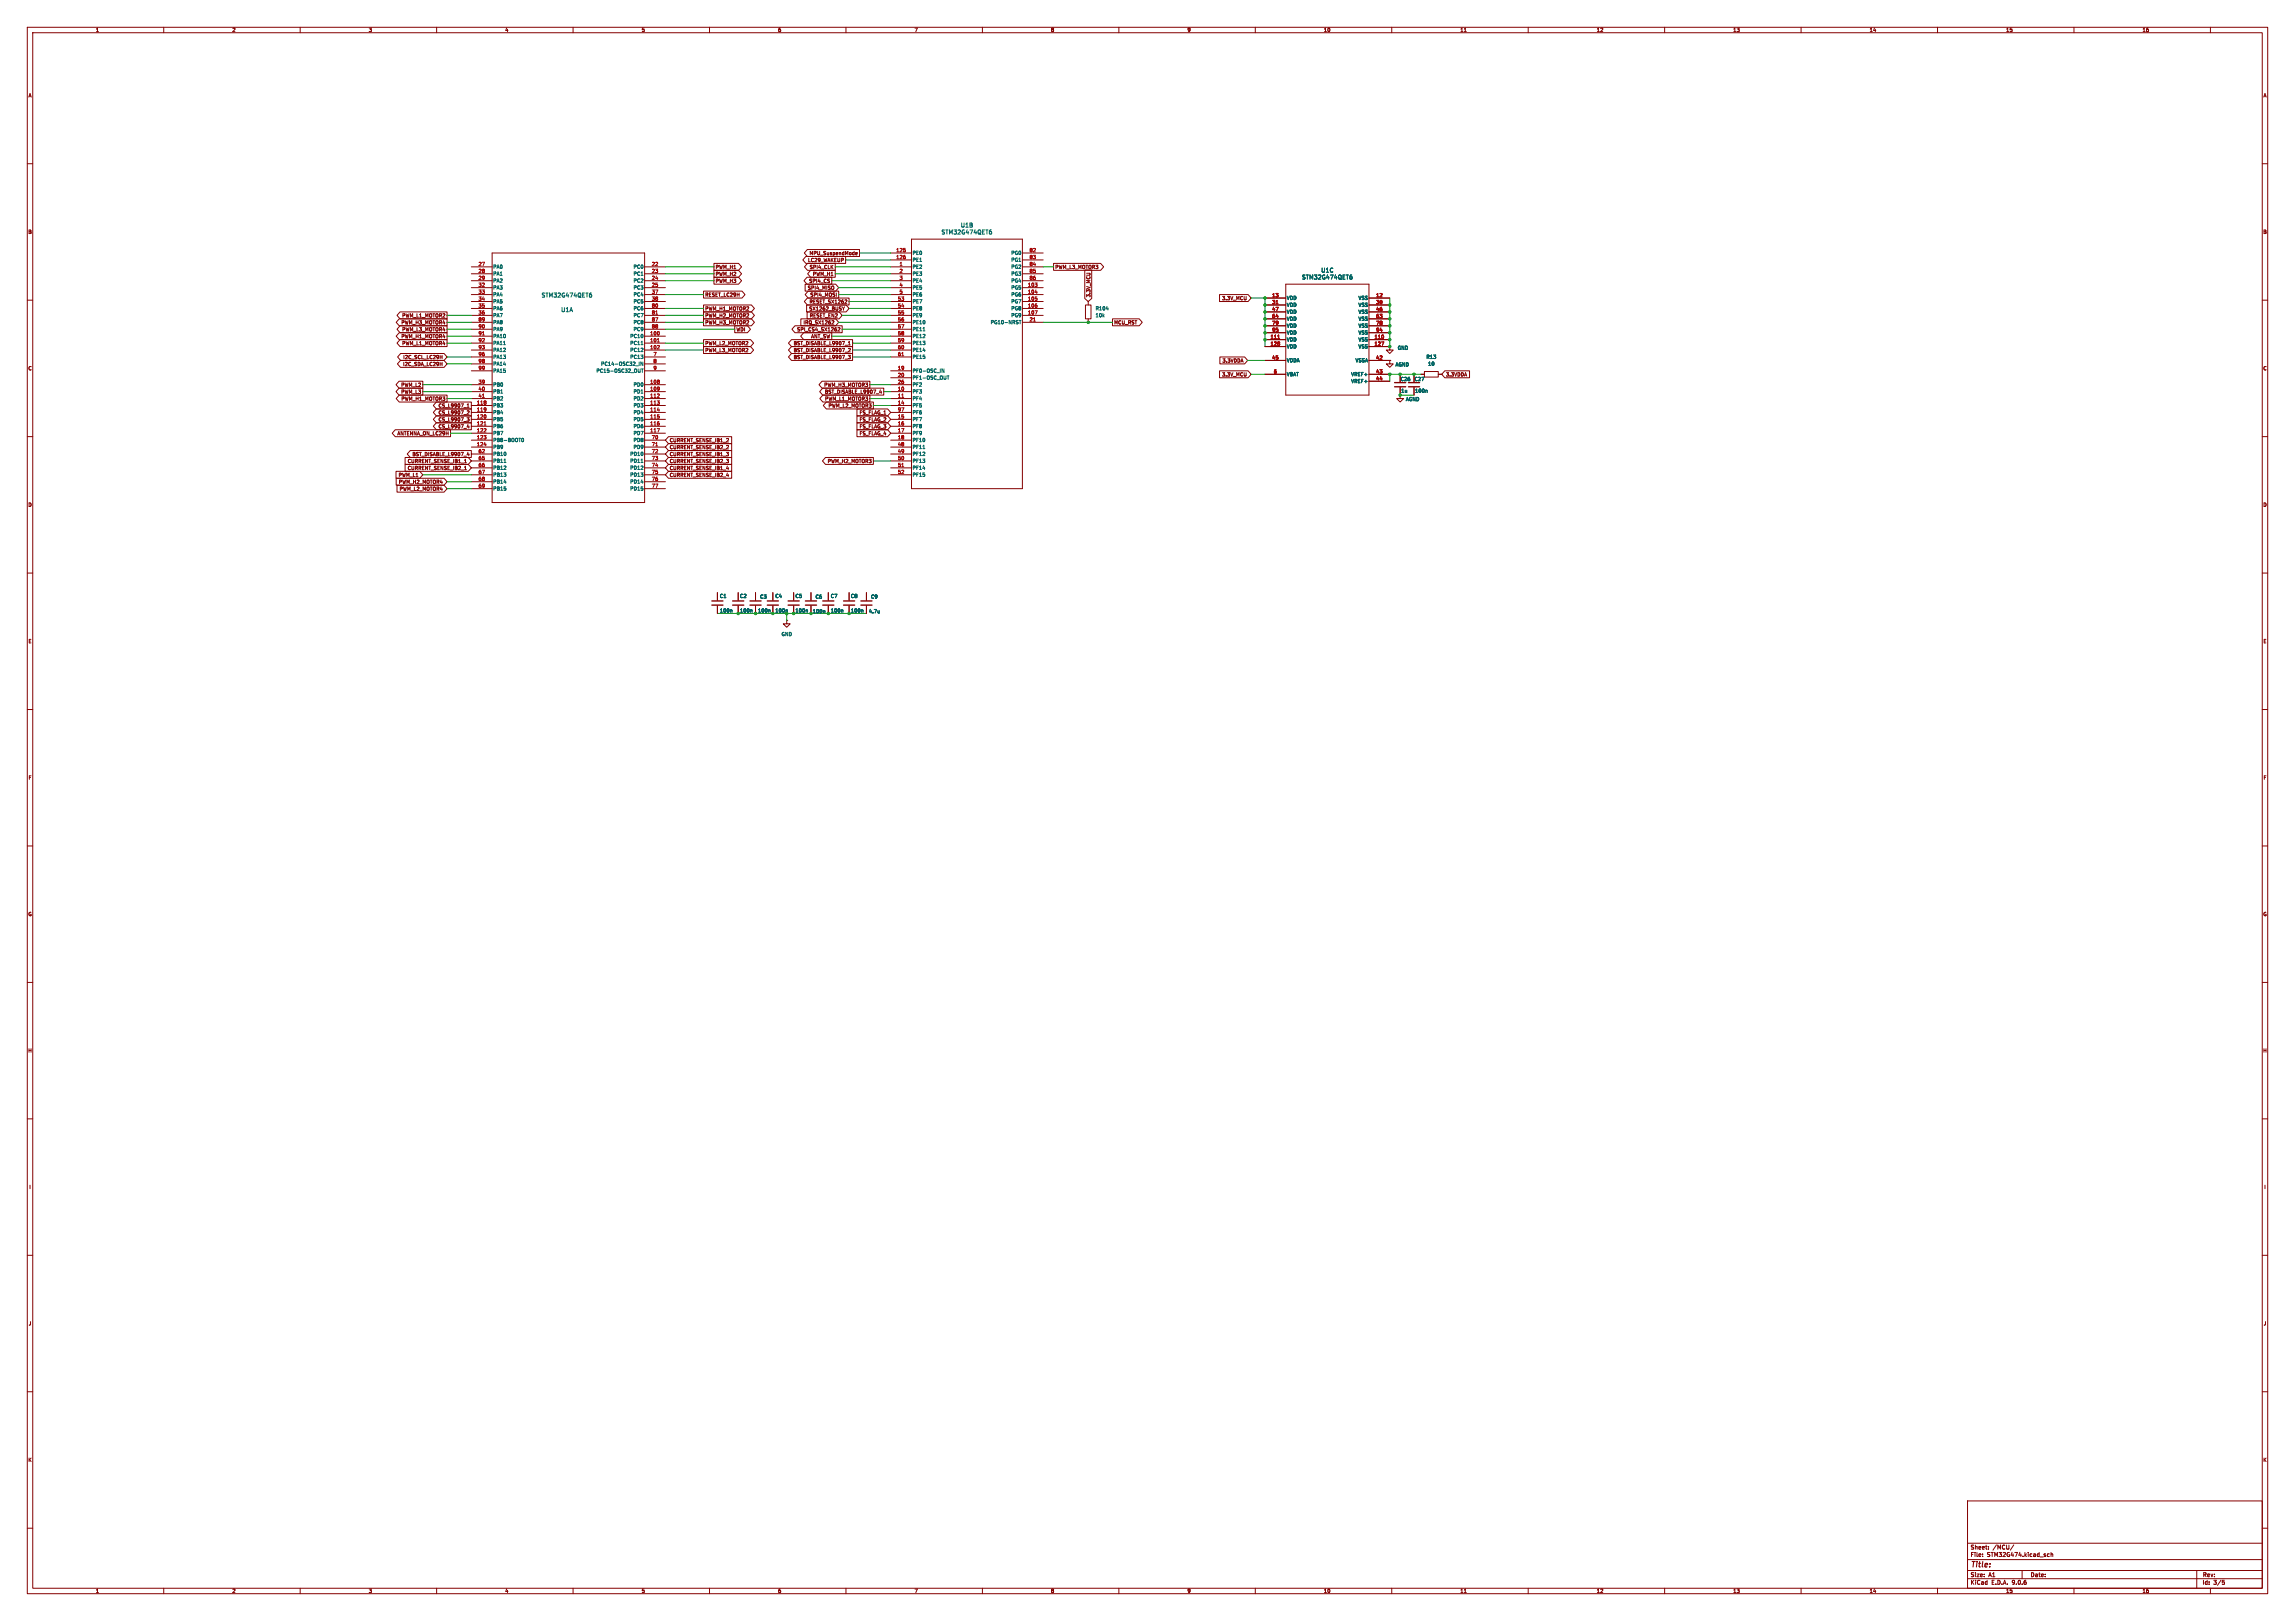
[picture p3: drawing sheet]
<svg xmlns="http://www.w3.org/2000/svg" width="841mm" height="594mm" viewBox="0 0 841 594" stroke-linecap="round" stroke-linejoin="round" font-family="sans-serif">
<defs><g id="words">
<text font-size="2.8" fill="#840000" x="722" y="574.9">Title:</text>
<g font-size="2.1" fill="#006464">
<text x="352" y="83.5">U1B</text>
<text x="344.9" y="86.1">STM32G474QET6</text>
<text x="484" y="100">U1C</text>
<text x="477" y="102.6">STM32G474QET6</text>
<text x="198.3" y="109.2">STM32G474QET6</text>
<text x="205.5" y="114.5">U1A</text>
</g>
<g font-size="2.1" fill="#840000">
<text x="722" y="568">Sheet:</text>
<text x="730.2" y="568">/MCU/</text>
<text x="722" y="570.7">File:</text>
<text x="728.1" y="570.7">STM32G474.kicad_sch</text>
<text x="722" y="580.9">KiCad</text>
<text x="722" y="578.1">Size:</text>
<text x="728.7" y="578.1">A1</text>
<text x="729.7" y="580.9">E.D.A.</text>
<text x="737.3" y="580.9">9.0.6</text>
<text x="744" y="578.1">Date:</text>
<text x="807" y="578.3">Rev:</text>
<text x="807" y="580.9">Id:</text>
<text x="811.1" y="580.9">3/5</text>
</g>
<g font-size="1.8" fill="#840000">
<text x="35" y="11.9">1</text>
<text x="85" y="11.9">2</text>
<text x="135" y="11.9">3</text>
<text x="185" y="11.9">4</text>
<text x="235" y="11.9">5</text>
<text x="285" y="11.9">6</text>
<text x="335" y="11.9">7</text>
<text x="385" y="11.9">8</text>
<text x="435" y="11.9">9</text>
<text x="485" y="11.9">10</text>
<text x="535" y="11.9">11</text>
<text x="585" y="11.9">12</text>
<text x="635" y="11.9">13</text>
<text x="685" y="11.9">14</text>
<text x="735" y="11.9">15</text>
<text x="785" y="11.9">16</text>
<text x="10.3" y="35.9">A</text>
<text x="829.3" y="35.9">A</text>
<text x="10.3" y="85.9">B</text>
<text x="829.2" y="85.9">B</text>
<text x="296.5" y="93.7">MPU_SuspendMode</text>
<text x="262.1" y="98.7">PWM_H1</text>
<text x="262.1" y="101.3">PWM_H2</text>
<text x="296" y="96.2">LC29_WAKEUP</text>
<text x="296.6" y="98.7">SPI4_CLK</text>
<text x="297.7" y="101.3">PWM_H1</text>
<text x="386.6" y="98.7">PWM_L3_MOTOR3</text>
<text x="262.1" y="103.8">PWM_H3</text>
<text x="295.9" y="106.4">SPI4_MISO</text>
<text x="296.4" y="103.8">SPI4_CS</text>
<text x="258.3" y="114">PWM_H1_MOTOR2</text>
<text x="258.3" y="108.9">RESET_LC29H</text>
<text x="296.4" y="114">SX1262_BUSY</text>
<text x="296.5" y="111.4">RESET_SX1262</text>
<text x="296.8" y="108.9">SPI4_MOSI</text>
<text x="399.7" y="109.1" transform="rotate(-90 399.7 109.1)">3.3V_MCU</text>
<text x="447.7" y="110.2">3.3V_MCU</text>
<text x="146.9" y="119.1">PWM_H3_MOTOR4</text>
<text x="147.2" y="116.5">PWM_L1_MOTOR2</text>
<text x="258.3" y="116.5">PWM_H2_MOTOR2</text>
<text x="258.3" y="119.1">PWM_H3_MOTOR2</text>
<text x="294.3" y="119.1">IRQ_SX1262</text>
<text x="296.6" y="116.5">RESET_EN2</text>
<text x="408.1" y="119.1">MCU_RST</text>
<text x="146.9" y="124.1">PWM_H1_MOTOR4</text>
<text x="147.2" y="121.6">PWM_L3_MOTOR4</text>
<text x="269.7" y="121.6">WDI</text>
<text x="292" y="121.6">SPI_CS4_SX1262</text>
<text x="297.5" y="124.1">ANT_SW</text>
<text x="147.2" y="126.7">PWM_L1_MOTOR4</text>
<text x="147.6" y="131.8">I2C_SCL_LC29H</text>
<text x="258.3" y="129.2">PWM_L3_MOTOR2</text>
<text x="258.3" y="126.7">PWM_L2_MOTOR2</text>
<text x="290.7" y="129.2">BST_DISABLE_L9907_2</text>
<text x="290.7" y="126.7">BST_DISABLE_L9907_1</text>
<text x="290.7" y="131.8">BST_DISABLE_L9907_3</text>
<text x="10.3" y="135.9">C</text>
<text x="147.6" y="134.3">I2C_SDA_LC29H</text>
<text x="447.8" y="133">3.3VDDA</text>
<text x="829.2" y="135.9">C</text>
<text x="146.9" y="141.9">PWM_L2</text>
<text x="301.9" y="141.9">PWM_H3_MOTOR3</text>
<text x="447.7" y="138.1">3.3V_MCU</text>
<text x="529.7" y="138.1">3.3VDDA</text>
<text x="146.9" y="144.5">PWM_L3</text>
<text x="146.9" y="147">PWM_H1_MOTOR3</text>
<text x="160.6" y="149.5">CS_L9907_1</text>
<text x="302.1" y="144.5">BST_DISABLE_L9907_4</text>
<text x="302.2" y="147">PWM_L1_MOTOR3</text>
<text x="303.5" y="149.5">PWM_L2_MOTOR3</text>
<text x="160.6" y="152.1">CS_L9907_2</text>
<text x="160.6" y="154.6">CS_L9907_3</text>
<text x="314.8" y="154.6">FS_FLAG_2</text>
<text x="314.8" y="152.1">FS_FLAG_1</text>
<text x="145.5" y="159.7">ANTENNA_ON_LC29H</text>
<text x="160.6" y="157.2">CS_L9907_4</text>
<text x="314.8" y="157.2">FS_FLAG_3</text>
<text x="314.8" y="159.7">FS_FLAG_4</text>
<text x="151" y="167.3">BST_DISABLE_L9907_4</text>
<text x="245.3" y="167.3">CURRENT_SENSE_IB1_3</text>
<text x="245.3" y="162.2">CURRENT_SENSE_IB1_2</text>
<text x="245.3" y="164.8">CURRENT_SENSE_IB2_2</text>
<text x="149.3" y="169.9">CURRENT_SENSE_IB1_1</text>
<text x="149.3" y="172.4">CURRENT_SENSE_IB2_1</text>
<text x="245.3" y="172.4">CURRENT_SENSE_IB1_4</text>
<text x="245.3" y="169.9">CURRENT_SENSE_IB2_3</text>
<text x="303.2" y="169.9">PWM_H2_MOTOR3</text>
<text x="145.9" y="174.9">PWM_L1</text>
<text x="146" y="177.5">PWM_H2_MOTOR4</text>
<text x="245.3" y="174.9">CURRENT_SENSE_IB2_4</text>
<text x="10.3" y="185.9">D</text>
<text x="146.3" y="180">PWM_L2_MOTOR4</text>
<text x="829.2" y="185.9">D</text>
<text x="10.3" y="235.9">E</text>
<text x="829.3" y="235.9">E</text>
<text x="10.3" y="285.9">F</text>
<text x="829.3" y="285.9">F</text>
<text x="10.3" y="335.9">G</text>
<text x="829.2" y="335.9">G</text>
<text x="10.2" y="385.9">H</text>
<text x="829.2" y="385.9">H</text>
<text x="10.6" y="435.9">I</text>
<text x="829.6" y="435.9">I</text>
<text x="10.4" y="485.9">J</text>
<text x="829.4" y="485.9">J</text>
<text x="10.3" y="535.9">K</text>
<text x="829.2" y="535.9">K</text>
<text x="35" y="583.9">1</text>
<text x="85" y="583.9">2</text>
<text x="135" y="583.9">3</text>
<text x="185" y="583.9">4</text>
<text x="235" y="583.9">5</text>
<text x="285" y="583.9">6</text>
<text x="335" y="583.9">7</text>
<text x="385" y="583.9">8</text>
<text x="435" y="583.9">9</text>
<text x="485" y="583.9">10</text>
<text x="535" y="583.9">11</text>
<text x="585" y="583.9">12</text>
<text x="635" y="583.9">13</text>
<text x="685" y="583.9">14</text>
<text x="735" y="583.9">15</text>
<text x="785" y="583.9">16</text>
</g>
<g font-size="1.8" fill="#a90000">
<text x="328.3" y="92.5">125</text>
<text x="328.3" y="95">126</text>
<text x="377.1" y="92.5">82</text>
<text x="377.1" y="95">83</text>
<text x="175.2" y="97.5">27</text>
<text x="175.2" y="100.1">28</text>
<text x="238.7" y="97.5">22</text>
<text x="238.7" y="100.1">23</text>
<text x="329.5" y="97.5">1</text>
<text x="329.5" y="100.1">2</text>
<text x="377.1" y="97.5">84</text>
<text x="377.1" y="100.1">85</text>
<text x="175.2" y="102.6">29</text>
<text x="175.2" y="105.2">32</text>
<text x="175.2" y="107.7">33</text>
<text x="238.7" y="102.6">24</text>
<text x="238.7" y="105.2">25</text>
<text x="238.7" y="107.7">37</text>
<text x="329.5" y="102.6">3</text>
<text x="329.5" y="105.2">4</text>
<text x="329.5" y="107.7">5</text>
<text x="376.5" y="105.2">103</text>
<text x="376.5" y="107.7">104</text>
<text x="377.1" y="102.6">86</text>
<text x="175.2" y="110.2">34</text>
<text x="175.2" y="112.8">35</text>
<text x="238.7" y="110.2">38</text>
<text x="238.7" y="112.8">80</text>
<text x="328.9" y="110.2">53</text>
<text x="328.9" y="112.8">54</text>
<text x="376.5" y="110.2">105</text>
<text x="376.5" y="112.8">106</text>
<text x="466" y="109">13</text>
<text x="466" y="111.5">31</text>
<text x="504.1" y="109">12</text>
<text x="504.1" y="111.5">30</text>
<text x="175.2" y="115.3">36</text>
<text x="175.2" y="117.9">89</text>
<text x="238.7" y="115.3">81</text>
<text x="238.7" y="117.9">87</text>
<text x="328.9" y="115.3">55</text>
<text x="328.9" y="117.9">56</text>
<text x="376.5" y="115.3">107</text>
<text x="377.1" y="117.9">21</text>
<text x="466" y="114">47</text>
<text x="466" y="116.6">64</text>
<text x="466" y="119.1">79</text>
<text x="504.1" y="114">46</text>
<text x="504.1" y="116.6">63</text>
<text x="504.1" y="119.1">78</text>
<text x="175.2" y="120.4">90</text>
<text x="175.2" y="122.9">91</text>
<text x="175.2" y="125.5">92</text>
<text x="238.1" y="122.9">100</text>
<text x="238.1" y="125.5">101</text>
<text x="238.7" y="120.4">88</text>
<text x="328.9" y="120.4">57</text>
<text x="328.9" y="122.9">58</text>
<text x="328.9" y="125.5">59</text>
<text x="465.4" y="124.2">111</text>
<text x="466" y="121.7">95</text>
<text x="503.5" y="124.2">110</text>
<text x="504.1" y="121.7">94</text>
<text x="175.2" y="128">93</text>
<text x="175.2" y="130.6">96</text>
<text x="238.1" y="128">102</text>
<text x="239.3" y="130.6">7</text>
<text x="328.9" y="128">60</text>
<text x="328.9" y="130.6">61</text>
<text x="465.4" y="126.7">128</text>
<text x="466" y="131.8">45</text>
<text x="503.5" y="126.7">127</text>
<text x="504.1" y="131.8">42</text>
<text x="175.2" y="133.1">98</text>
<text x="175.2" y="135.6">99</text>
<text x="239.3" y="133.1">8</text>
<text x="239.3" y="135.6">9</text>
<text x="328.9" y="135.6">19</text>
<text x="466.7" y="136.9">6</text>
<text x="504.1" y="136.9">43</text>
<text x="175.2" y="140.7">39</text>
<text x="175.2" y="143.3">40</text>
<text x="238.1" y="140.7">108</text>
<text x="238.1" y="143.3">109</text>
<text x="328.9" y="138.2">20</text>
<text x="328.9" y="140.7">26</text>
<text x="328.9" y="143.3">10</text>
<text x="504.1" y="139.4">44</text>
<text x="174.6" y="148.3">118</text>
<text x="175.2" y="145.8">41</text>
<text x="238.1" y="145.8">112</text>
<text x="238.1" y="148.3">113</text>
<text x="328.9" y="145.8">11</text>
<text x="328.9" y="148.3">14</text>
<text x="174.6" y="150.9">119</text>
<text x="174.6" y="153.4">120</text>
<text x="174.6" y="156">121</text>
<text x="238.1" y="150.9">114</text>
<text x="238.1" y="153.4">115</text>
<text x="238.1" y="156">116</text>
<text x="328.9" y="150.9">97</text>
<text x="328.9" y="153.4">15</text>
<text x="328.9" y="156">16</text>
<text x="174.6" y="158.5">122</text>
<text x="174.6" y="161">123</text>
<text x="238.1" y="158.5">117</text>
<text x="238.7" y="161">70</text>
<text x="328.9" y="158.5">17</text>
<text x="328.9" y="161">18</text>
<text x="174.6" y="163.6">124</text>
<text x="175.2" y="166.1">62</text>
<text x="238.7" y="163.6">71</text>
<text x="238.7" y="166.1">72</text>
<text x="328.9" y="163.6">48</text>
<text x="328.9" y="166.1">49</text>
<text x="175.2" y="168.7">65</text>
<text x="175.2" y="171.2">66</text>
<text x="175.2" y="173.7">67</text>
<text x="238.7" y="168.7">73</text>
<text x="238.7" y="171.2">74</text>
<text x="238.7" y="173.7">75</text>
<text x="328.9" y="168.7">50</text>
<text x="328.9" y="171.2">51</text>
<text x="328.9" y="173.7">52</text>
<text x="175.2" y="176.3">68</text>
<text x="175.2" y="178.8">69</text>
<text x="238.7" y="176.3">76</text>
<text x="238.7" y="178.8">77</text>
</g>
<g font-size="1.8" fill="#006464">
<text x="334.3" y="93.6">PE0</text>
<text x="370.4" y="93.6">PG0</text>
<text x="180.6" y="98.7">PA0</text>
<text x="180.6" y="101.2">PA1</text>
<text x="232" y="98.7">PC0</text>
<text x="232" y="101.2">PC1</text>
<text x="334.3" y="96.1">PE1</text>
<text x="334.3" y="98.7">PE2</text>
<text x="334.3" y="101.2">PE3</text>
<text x="370.4" y="96.1">PG1</text>
<text x="370.4" y="98.7">PG2</text>
<text x="370.4" y="101.2">PG3</text>
<text x="180.6" y="103.7">PA2</text>
<text x="180.6" y="106.3">PA3</text>
<text x="232" y="103.7">PC2</text>
<text x="232" y="106.3">PC3</text>
<text x="334.3" y="103.7">PE4</text>
<text x="334.3" y="106.3">PE5</text>
<text x="370.4" y="103.7">PG4</text>
<text x="370.4" y="106.3">PG5</text>
<text x="180.6" y="108.8">PA4</text>
<text x="180.6" y="111.4">PA5</text>
<text x="180.6" y="113.9">PA6</text>
<text x="232" y="108.8">PC4</text>
<text x="232" y="111.4">PC5</text>
<text x="232" y="113.9">PC6</text>
<text x="334.3" y="108.8">PE6</text>
<text x="334.3" y="111.4">PE7</text>
<text x="334.3" y="113.9">PE8</text>
<text x="370.4" y="108.8">PG6</text>
<text x="370.4" y="111.4">PG7</text>
<text x="370.4" y="113.9">PG8</text>
<text x="401.3" y="113.9">R104</text>
<text x="471.4" y="110.1">VDD</text>
<text x="471.4" y="112.6">VDD</text>
<text x="497.7" y="110.1">VSS</text>
<text x="497.7" y="112.6">VSS</text>
<text x="180.6" y="116.4">PA7</text>
<text x="180.6" y="119">PA8</text>
<text x="232" y="116.4">PC7</text>
<text x="232" y="119">PC8</text>
<text x="334.3" y="116.4">PE9</text>
<text x="334.3" y="119">PE10</text>
<text x="362.9" y="119">PG10-NRST</text>
<text x="370.4" y="116.4">PG9</text>
<text x="401.3" y="116.4">10k</text>
<text x="471.4" y="115.2">VDD</text>
<text x="471.4" y="117.7">VDD</text>
<text x="497.7" y="115.2">VSS</text>
<text x="497.7" y="117.7">VSS</text>
<text x="180.6" y="121.5">PA9</text>
<text x="180.6" y="124.1">PA10</text>
<text x="230.8" y="124.1">PC10</text>
<text x="232" y="121.5">PC9</text>
<text x="334.3" y="121.5">PE11</text>
<text x="334.3" y="124.1">PE12</text>
<text x="471.4" y="120.2">VDD</text>
<text x="471.4" y="122.8">VDD</text>
<text x="471.4" y="125.3">VDD</text>
<text x="497.7" y="120.2">VSS</text>
<text x="497.7" y="122.8">VSS</text>
<text x="497.7" y="125.3">VSS</text>
<text x="180.6" y="126.6">PA11</text>
<text x="180.6" y="129.1">PA12</text>
<text x="180.6" y="131.7">PA13</text>
<text x="230.8" y="126.6">PC11</text>
<text x="230.8" y="129.1">PC12</text>
<text x="230.8" y="131.7">PC13</text>
<text x="334.3" y="126.6">PE13</text>
<text x="334.3" y="129.1">PE14</text>
<text x="334.3" y="131.7">PE15</text>
<text x="471.4" y="127.9">VDD</text>
<text x="497.7" y="127.9">VSS</text>
<text x="512.1" y="128.4">GND</text>
<text x="522.6" y="131.7">R13</text>
<text x="180.6" y="134.2">PA14</text>
<text x="180.6" y="136.8">PA15</text>
<text x="218.4" y="136.8">PC15-OSC32_OUT</text>
<text x="220.1" y="134.2">PC14-OSC32_IN</text>
<text x="334.3" y="136.8">PF0-OSC_IN</text>
<text x="471.4" y="132.9">VDDA</text>
<text x="496.6" y="132.9">VSSA</text>
<text x="511.3" y="134.5">AGND</text>
<text x="523.2" y="134.2">10</text>
<text x="180.6" y="141.8">PB0</text>
<text x="232" y="141.8">PD0</text>
<text x="334.3" y="139.3">PF1-OSC_OUT</text>
<text x="334.3" y="141.8">PF2</text>
<text x="471.4" y="138">VBAT</text>
<text x="495" y="138">VREF+</text>
<text x="495" y="140.6">VREF+</text>
<text x="513.1" y="139.8">C26</text>
<text x="518.2" y="139.8">C27</text>
<text x="180.6" y="144.4">PB1</text>
<text x="180.6" y="146.9">PB2</text>
<text x="180.6" y="149.5">PB3</text>
<text x="232" y="144.4">PD1</text>
<text x="232" y="146.9">PD2</text>
<text x="232" y="149.5">PD3</text>
<text x="334.3" y="144.4">PF3</text>
<text x="334.3" y="146.9">PF4</text>
<text x="334.3" y="149.5">PF5</text>
<text x="513.3" y="144.1">1u</text>
<text x="515.1" y="147.2">AGND</text>
<text x="518.4" y="144.1">100n</text>
<text x="180.6" y="152">PB4</text>
<text x="180.6" y="154.5">PB5</text>
<text x="232" y="152">PD4</text>
<text x="232" y="154.5">PD5</text>
<text x="334.3" y="152">PF6</text>
<text x="334.3" y="154.5">PF7</text>
<text x="180.6" y="157.1">PB6</text>
<text x="180.6" y="159.6">PB7</text>
<text x="232" y="157.1">PD6</text>
<text x="232" y="159.6">PD7</text>
<text x="334.3" y="157.1">PF8</text>
<text x="334.3" y="159.6">PF9</text>
<text x="180.6" y="162.2">PB8-BOOT0</text>
<text x="180.6" y="164.7">PB9</text>
<text x="180.6" y="167.2">PB10</text>
<text x="230.8" y="167.2">PD10</text>
<text x="232" y="162.2">PD8</text>
<text x="232" y="164.7">PD9</text>
<text x="334.3" y="162.2">PF10</text>
<text x="334.3" y="164.7">PF11</text>
<text x="334.3" y="167.2">PF12</text>
<text x="180.6" y="169.8">PB11</text>
<text x="180.6" y="172.3">PB12</text>
<text x="230.8" y="169.8">PD11</text>
<text x="230.8" y="172.3">PD12</text>
<text x="334.3" y="169.8">PF13</text>
<text x="334.3" y="172.3">PF14</text>
<text x="180.6" y="174.9">PB13</text>
<text x="180.6" y="177.4">PB14</text>
<text x="180.6" y="179.9">PB15</text>
<text x="230.8" y="174.9">PD13</text>
<text x="230.8" y="177.4">PD14</text>
<text x="230.8" y="179.9">PD15</text>
<text x="334.3" y="174.9">PF15</text>
<text x="263.7" y="219.3">C1</text>
<text x="271" y="219.3">C2</text>
<text x="278.4" y="219.6">C3</text>
<text x="284" y="219.3">C4</text>
<text x="291.3" y="219.3">C5</text>
<text x="298.7" y="219.6">C6</text>
<text x="304.3" y="219.3">C7</text>
<text x="311.7" y="219.3">C8</text>
<text x="319" y="219.6">C9</text>
<text x="263.7" y="224.6">100n</text>
<text x="271" y="224.6">100n</text>
<text x="277.6" y="224.6">100n</text>
<text x="284" y="224.6">100n</text>
<text x="291.3" y="224.6">100n</text>
<text x="297.7" y="224.9">100n</text>
<text x="304.3" y="224.6">100n</text>
<text x="311.7" y="224.6">100n</text>
<text x="318.3" y="224.9">4.7u</text>
<text x="286.3" y="233.3">GND</text>
</g>
</g></defs>
<g fill="none" stroke="#840000" stroke-width=".37">
<path d="M10 10h821v574h-821zM12 12h817v570h-817zM60 10v2M110 10v2M160 10v2M210 10v2M260 10v2M310 10v2M360 10v2M410 10v2M460 10v2M510 10v2"/>
<path d="M536.6 11.6h.7M560 10v2M610 10v2M660 10v2M710 10v2M760 10v2M810 10v2M10 60h2M829 60h2M172.7 97.8h7.6M180.3 92.7h55.9v91.4h-55.9zM236.2 97.8h7.6"/>
<path d="M261.6 96.5h9l1.1 1.3-1.1 1.3h-9zM261.6 99.1h9l1.1 1.2-1.1 1.3h-9zM295.3 94h14.6v2.5h-14.6l-1.1-1.3zM295.8 91.4h19.2v2.6h-19.2l-1.1-1.3zM295.9 96.5h10.2v2.6h-10.2l-1.1-1.3zM297.1 99.1h9v2.5h-9l-1.2-1.3zM313.5 93l.6-.2v-.2l-.6 .1 .1 .6h.5M326.4 92.7h7.6M326.4 97.8h7.6M326.4 95.2h7.6M334 87.6h40.6v91.5h-40.6zM374.6 92.7h7.7"/>
<path d="M374.6 97.8h7.7M374.6 95.2h7.7M386.1 96.5h17.2l1.1 1.3-1.1 1.3h-17.2zM397.5 98.9h2.6v10.5l-1.3 1.1-1.3-1.1zM10 110h2M146.3 116.8h17.5v2.6h-17.5l-1.1-1.3zM146.6 119.4h17.2v2.5h-17.2l-1.1-1.3zM146.6 114.3h17.2v2.5h-17.2l-1.1-1.2zM172.7 100.3h7.6M172.7 102.9h7.6M172.7 105.4h7.6M172.7 107.9h7.6"/>
<path d="M172.7 110.5h7.6M172.7 113h7.6M172.7 115.6h7.6M172.7 118.1h7.6M236.2 100.3h7.6M236.2 102.9h7.6M236.2 105.4h7.6M236.2 107.9h7.6M236.2 110.5h7.6M236.2 113h7.6M236.2 115.6h7.6M236.2 118.1h7.6"/>
<path d="M257.8 114.3h17.6l1.1 1.3-1.1 1.2h-17.6zM257.8 116.8h17.6l1.1 1.3-1.1 1.3h-17.6zM257.8 111.8h17.6l1.1 1.2-1.1 1.3h-17.6zM257.8 106.7h14.1l1.1 1.2-1.1 1.3h-14.1zM261.6 101.6h9l1.1 1.3-1.1 1.2h-9zM269.2 119.4h4.7l1.1 1.2-1.1 1.3h-4.7zM291.3 119.4h17.3v2.5h-17.3l-1.1-1.3zM293.5 116.8h12.7l1.1 1.3-1.1 1.3h-12.7zM295 104.1h11.2l1.1 1.3-1.1 1.3h-11.2zM295.6 111.8h14.4l1.1 1.2-1.1 1.3h-14.4zM295.7 101.6h9.1v2.5h-9.1l-1.1-1.2zM295.8 114.3h11.7l1.1 1.3-1.1 1.2h-11.7z"/>
<path d="M295.8 109.2h15.3v2.6h-15.3l-1.1-1.3zM296.1 106.7h11.2v2.5h-11.2l-1.1-1.3zM305 117.5l.4 .1 .2 .3-.8 .9h.8M309.5 112.4l-.4 .7M310.1 109.9l.2 .5-.8 .8h.8M326.4 100.3h7.6M326.4 102.9h7.6M326.4 105.4h7.6M326.4 107.9h7.6M326.4 110.5h7.6M326.4 113h7.6M326.4 115.6h7.6"/>
<path d="M326.4 118.1h7.6M374.6 100.3h7.7M374.6 102.9h7.7M374.6 105.4h7.7M374.6 107.9h7.7M374.6 110.5h7.7M374.6 113h7.7M374.6 115.6h7.7M374.6 118.1h7.7M397.8 111.8h2v5h-2zM398.8 110.5v1.3M398.8 116.8v1.3"/>
<path d="M407.7 116.8h9.8l1.1 1.3-1.1 1.3h-9.8zM446.9 107.9h10.5l1.1 1.3-1.1 1.3h-10.5zM463.5 109.2h7.7M463.5 111.8h7.7M463.5 114.3h7.7M463.5 116.8h7.7M463.5 119.4h7.7M471.2 104.1h30.4v40.7h-30.4zM501.6 109.2h7.7M501.6 111.8h7.7M501.6 114.3h7.7M501.6 116.8h7.7"/>
<path d="M501.6 119.4h7.7M829 110h2M146.2 139.7h8.7v2.5h-8.7l-1.1-1.2zM146.3 121.9h17.5v2.6h-17.5l-1.1-1.3zM146.6 124.5h17.2v2.5h-17.2l-1.1-1.3zM146.7 132.1h16l1.1 1.2-1.1 1.3h-16l-1.1-1.3zM146.8 129.5h15.9l1.1 1.3-1.1 1.3h-15.9l-1.1-1.3zM161.3 130.8h.7M161.3 133.4h.7M162 130.2v1.3M162 132.7v1.3M172.7 120.6h7.6"/>
<path d="M172.7 123.2h7.6M172.7 125.7h7.6M172.7 128.3h7.6M172.7 130.8h7.6M172.7 133.3h7.6M172.7 135.9h7.6M236.2 120.6h7.6M236.2 123.2h7.6M236.2 125.7h7.6M236.2 128.3h7.6M236.2 130.8h7.6M236.2 133.3h7.6"/>
<path d="M236.2 135.9h7.6M257.8 127h17.2l1.2 1.3-1.2 1.2h-17.2zM257.8 124.5h17.2l1.2 1.2-1.2 1.3h-17.2zM290 127h22.4v2.5h-22.4l-1.1-1.2zM290 124.5h22.4v2.5h-22.4l-1.1-1.3zM290 129.5h22.4v2.6h-22.4l-1.1-1.3zM294.5 121.9h10.3v2.6h-10.3l-1.1-1.3zM301.2 139.7h17.6v2.5h-17.6l-1.1-1.2zM307.1 120.2l.4-.2 .3 .4-.8 .9h.8M310.8 130.2h.8l-.4 .5 .3 .1 .1 .4-.6 .3M310.9 126.4h.7M310.9 125.5l.3-.4v1.3"/>
<path d="M310.9 127.7h.5l.2 .3-.8 .9h.8M326.4 120.6h7.6M326.4 123.2h7.6M326.4 125.7h7.6M326.4 128.3h7.6M326.4 130.8h7.6M326.4 135.9h7.6M326.4 138.4h7.6M446.9 135.9h10.5l1.1 1.3-1.1 1.2h-10.5zM447 130.8h9.1l1.1 1.3-1.1 1.2h-9.1zM463.5 121.9h7.7M463.5 124.5h7.7"/>
<path d="M463.5 127h7.7M463.5 132.1h7.7M463.5 137.2h7.7M501.6 121.9h7.7M501.6 124.5h7.7M501.6 127h7.7M501.6 132.1h7.7M501.6 137.2h7.7M501.6 139.7h7.7M509.3 132.1v1.2h1.2l-1.2 1.3-1.3-1.3h1.3M509.3 132.1h.1M509.3 127v1.3h1.2l-1.2 1.2-1.3-1.2h1.3"/>
<path d="M509.3 127h.1M513.1 137.2v2.8M518.2 137.2v2.8M520.7 137.2h1.3M522 136.1h5v2.1h-5zM527 137.2h1.3M529.4 135.9h9.1v2.5h-9.1l-1.1-1.2zM10 160h2M144.8 157.5h20.3v2.5h-20.3l-1.1-1.3zM146.2 142.2h8.7v2.6h-8.7l-1.1-1.3zM146.3 144.8h17.5v2.5h-17.5l-1.1-1.3zM159.9 149.9h12.8v2.5h-12.8l-1.1-1.3z"/>
<path d="M159.9 152.4h12.8v2.5h-12.8l-1.1-1.2zM159.9 147.3h12.8v2.6h-12.8l-1.1-1.3zM159.9 154.9h12.8v2.6h-12.8l-1.1-1.3zM171.1 153.1h.8l-.4 .5 .3 .1 .1 .4-.6 .2M171.2 149.3h.7M171.2 148.4l.3-.4v1.3M171.4 150.5l.4 .1 .1 .3-.8 .9h.8M171.5 155.5l-.3 1h.8M171.8 156v.9M172.7 141h7.6M172.7 143.5h7.6M172.7 146h7.6"/>
<path d="M172.7 148.6h7.6M172.7 151.1h7.6M172.7 153.7h7.6M172.7 156.2h7.6M172.7 158.7h7.6M236.2 141h7.6M236.2 143.5h7.6M236.2 146h7.6M236.2 148.6h7.6M236.2 151.1h7.6M236.2 153.7h7.6M236.2 156.2h7.6"/>
<path d="M236.2 158.7h7.6M301.5 142.2h22.3v2.6h-22.3l-1.1-1.3zM301.5 144.8h17.3v2.5h-17.3l-1.1-1.3zM302.8 147.3h17.2v2.6h-17.2l-1.1-1.3zM314 154.9h11.3l1.1 1.3-1.1 1.3h-11.3zM314 152.4h11.3l1.1 1.3-1.1 1.2h-11.3zM314 157.5h11.3l1.1 1.2-1.1 1.3h-11.3zM314 149.9h11.3l1.1 1.2-1.1 1.3h-11.3zM322.6 142.8l-.3 1h.8M322.9 143.3v.9M326.4 141h7.6M326.4 143.5h7.6"/>
<path d="M326.4 146h7.6M326.4 148.6h7.6M326.4 151.1h7.6M326.4 153.7h7.6M326.4 156.2h7.6M326.4 158.7h7.6M513.1 144.8v1.2h1.2l-1.2 1.3-1.3-1.3h1.3M513.1 144.8h.1M513.1 142v2.8M518.2 142v2.8M829 160h2M145.1 172.7h8.7l1.1 1.3-1.1 1.3h-8.7z"/>
<path d="M145.2 175.3h17.5l1.1 1.2-1.1 1.3h-17.5zM145.5 177.8h17.2l1.1 1.3-1.1 1.2h-17.2zM148.4 167.6h23.2l1.1 1.3-1.1 1.3h-23.2zM148.4 170.2h23.2l1.1 1.2-1.1 1.3h-23.2zM150.3 165.1h22.4v2.5h-22.4l-1.1-1.2zM170.2 169.6h.7M170.2 172.1h.7M171.5 165.7l-.3 .9h.8M171.8 166.2v.8M172.7 161.3h7.6M172.7 163.8h7.6M172.7 166.4h7.6"/>
<path d="M172.7 168.9h7.6M172.7 171.4h7.6M172.7 174h7.6M172.7 176.5h7.6M172.7 179.1h7.6M236.2 161.3h7.6M236.2 163.8h7.6M236.2 166.4h7.6M236.2 168.9h7.6M236.2 171.4h7.6M236.2 174h7.6M236.2 176.5h7.6"/>
<path d="M236.2 179.1h7.6M245 165.1h23.1v2.5h-23.1l-1.2-1.2zM245 160h23.1v2.6h-23.1l-1.2-1.3zM245 172.7h23.1v2.6h-23.1l-1.2-1.3zM245 170.2h23.1v2.5h-23.1l-1.2-1.3zM245 162.6h23.1v2.5h-23.1l-1.2-1.3zM245 167.6h23.1v2.6h-23.1l-1.2-1.3zM302.5 167.6h17.5v2.6h-17.5l-1.1-1.3zM326.4 161.3h7.6M326.4 163.8h7.6M326.4 166.4h7.6M326.4 168.9h7.6"/>
<path d="M326.4 171.4h7.6M326.4 174h7.6M10 210h2M262.9 217.2v2.8M270.5 217.2v2.8M276.9 217.2v2.8M283.2 217.2v2.8M290.8 217.2v2.8M297.2 217.2v2.8M303.5 217.2v2.8M311.1 217.2v2.8M317.5 217.2v2.8"/>
<path d="M829 210h2M262.9 222v2.8M270.5 222v2.8M276.9 222v2.8M283.2 222v2.8M288.3 227.3v1.3h1.3l-1.3 1.3-1.3-1.3h1.3M288.3 227.3h.1M290.8 222v2.8M297.2 222v2.8M303.5 222v2.8M311.1 222v2.8M317.5 222v2.8"/>
<path d="M10 260h2M829 260h2M10 310h2M829 310h2M10 360h2M829 360h2M10 410h2M829 410h2M10 460h2M829 460h2M10 510h2M829 510h2"/>
<path d="M10 560h2M721 550h108v32h-108zM829 560h2M721 578.5h108M721 575.5h108M721 571.5h108M721 565.5h108M726.5 570.2h.1M726.5 570.2v.1M726.5 569.5v.1M728.7 567.5v.2M728.7 566.8v.1"/>
<path d="M738 566.1l-1.3 1.9M741 575.5v3M750.4 570.3h.6M750.4 569.5h.6M751.6 569.5h.6v.9M751.6 568.9v1.5M805 575.5v6.5M814.4 579.1h.7M814.5 579.7l.7 .2-.2 .6-.5 .1M60 582v2M110 582v2M160 582v2"/>
<path d="M210 582v2M260 582v2M310 582v2M360 582v2M410 582v2M460 582v2M510 582v2M536.6 583.6h.7M560 582v2M610 582v2M660 582v2M710 582v2"/>
<path d="M760 582v2M810 582v2"/>
</g>
<g fill="none" stroke="#840000" stroke-width=".51">
<path d="M511 140.2h4.1M511 141.7h4.1M516.1 140.2h4.1M516.1 141.7h4.1M260.9 220.2h4M260.9 221.7h4M268.5 220.2h4M268.5 221.7h4M274.8 220.2h4.1M274.8 221.7h4.1M281.2 220.2h4M281.2 221.7h4"/>
<path d="M288.8 220.2h4.1M288.8 221.7h4.1M295.1 220.2h4.1M295.1 221.7h4.1M301.5 220.2h4.1M301.5 221.7h4.1M309.1 220.2h4.1M309.1 221.7h4.1M315.5 220.2h4M315.5 221.7h4"/>
</g>
<g fill="none" stroke="#006464" stroke-width=".37">
<path d="M363 84.3h.3M363.1 84.8l.3 .3-.3 .7M216.4 107.4h.3M216.6 108l.2 .2-.2 .7M373.4 117.4h.8M373.8 117.4v1.3M405.4 113.2h.7M495 100.8h.3M495.2 101.4l.3 .2-.3 .7M184.5 126.3h.7M234.2 132.7v1.2M234.6 135.2l-.1 1.2"/>
<path d="M234.9 126.3h.7M235 135.2h.7M235.4 135.2v1.3M235.6 132.7v1.2l-.8-1.2v1.2M338.2 121.2h.8M345.9 135.2v1.3l-.7-1.3v1.3M347.1 137.7h.7M347.4 137.7v1.3M522.8 143l.2 .8M184.7 169.5h.7M191.7 160.7l-.1-.1a.62 .62 0 0 0-.5 .7 .62 .62 0 0 0 .6 .5M191.7 160.7h.1"/>
<path d="M191.8 160.7v1M191.8 161.7l-.1 .1M234.9 169.5h.7M338.2 164.4h.7M268.1 223.5l.1 .9M275.4 223.5l.2 .9M282 223.5l.2 .9M288.4 223.5l.2 .9M295.7 223.5l.2 .9M302.1 223.8l.2 .8M308.7 223.5l.2 .9M316.1 223.5l.1 .9"/>
<path d="M322.2 223.8v.8M322.2 224.5h.1"/>
</g>
<g fill="none" stroke="#a90000" stroke-width=".37">
<path d="M240.3 115.2h.7M378.7 117.7h.7M379.2 113.9h.9l-.6 1.3M379.3 107.1h.8M467.6 111.3h.7M176.8 122.8h.7M240.8 127.9h.8M240.9 125.3h.7M241.5 126.7v.4M330.4 130.4h.8M468.2 124h.7M506.2 125.3h.9l-.6 1.3"/>
<path d="M176.8 145.6h.7M177.3 158.3h.8M177.4 155.8h.7M178 157.2v.4M240.8 145.6h.8M240.8 157.1h.9l-.6 1.2M240.9 150.3h.8M241.5 144.5v.4M330.4 145.6h.8M177.4 163h.8M240.3 163.4h.7M330.4 171h.8"/>
</g>
<g fill="none" stroke="#009600" stroke-width=".37">
<path d="M243.8 97.8h17.8M306.1 97.8h20.3M309.9 95.2h16.5M315 92.7h11.4M382.3 97.8h3.8M163.8 115.6h8.9M163.8 118.1h8.9M243.8 107.9h14M243.8 100.3h17.8M243.8 115.6h14M243.8 118.1h14M243.8 102.9h17.8"/>
<path d="M243.8 113h14M304.8 102.9h21.6M306.1 100.3h20.3M307.3 107.9h19.1M307.3 118.1h19.1M307.3 105.4h19.1M308.6 115.6h17.8M311.1 113h15.3M311.1 110.5h15.3M382.3 118.1h25.4M458.5 109.2h5v17.8M509.3 109.2v17.8"/>
<path d="M163.8 120.6h8.9M163.8 123.2h8.9M163.8 125.7h8.9M163.8 130.8h8.9M163.8 133.3h8.9M243.8 120.6h25.4M243.8 125.7h14M243.8 128.3h14M304.8 123.2h21.6M308.6 120.6h17.8M312.4 125.7h14M312.4 130.8h14"/>
<path d="M312.4 128.3h14M457.2 132.1h6.3M458.5 137.2h5M520.7 137.2h-11.4v2.5M154.9 141h17.8M154.9 143.5h17.8M163.8 146h8.9M165.1 158.7h7.6M318.8 141h7.6M318.8 146h7.6M320 148.6h6.4M323.8 143.5h2.6"/>
<path d="M513.1 144.8h5.1M154.9 174h17.8M163.8 179.1h8.9M163.8 176.5h8.9M320 168.9h6.4M262.9 224.8h54.6M288.3 224.8v2.5"/>
</g>
<g fill="#009600" stroke="#009600" stroke-width=".37">
<circle cx="463.5" cy="114.3" r=".46"/>
<circle cx="463.5" cy="109.2" r=".46"/>
<circle cx="463.5" cy="116.8" r=".46"/>
<circle cx="463.5" cy="111.8" r=".46"/>
<circle cx="463.5" cy="124.5" r=".46"/>
<circle cx="463.5" cy="121.9" r=".46"/>
<circle cx="398.8" cy="118.1" r=".46"/>
<circle cx="463.5" cy="119.4" r=".46"/>
<circle cx="311.1" cy="224.8" r=".46"/>
<circle cx="283.2" cy="224.8" r=".46"/>
<circle cx="276.9" cy="224.8" r=".46"/>
<circle cx="290.8" cy="224.8" r=".46"/>
<circle cx="288.3" cy="224.8" r=".46"/>
<circle cx="297.2" cy="224.8" r=".46"/>
<circle cx="303.5" cy="224.8" r=".46"/>
<circle cx="270.5" cy="224.8" r=".46"/>
<circle cx="509.3" cy="137.2" r=".46"/>
<circle cx="509.3" cy="127" r=".46"/>
<circle cx="509.3" cy="114.3" r=".46"/>
<circle cx="509.3" cy="116.8" r=".46"/>
<circle cx="509.3" cy="119.4" r=".46"/>
<circle cx="509.3" cy="111.8" r=".46"/>
<circle cx="513.1" cy="144.8" r=".46"/>
<circle cx="509.3" cy="124.5" r=".46"/>
<circle cx="509.3" cy="121.9" r=".46"/>
<circle cx="513.1" cy="137.2" r=".46"/>
<circle cx="518.2" cy="137.2" r=".46"/>
</g>
<use href="#words"/>
</svg>
